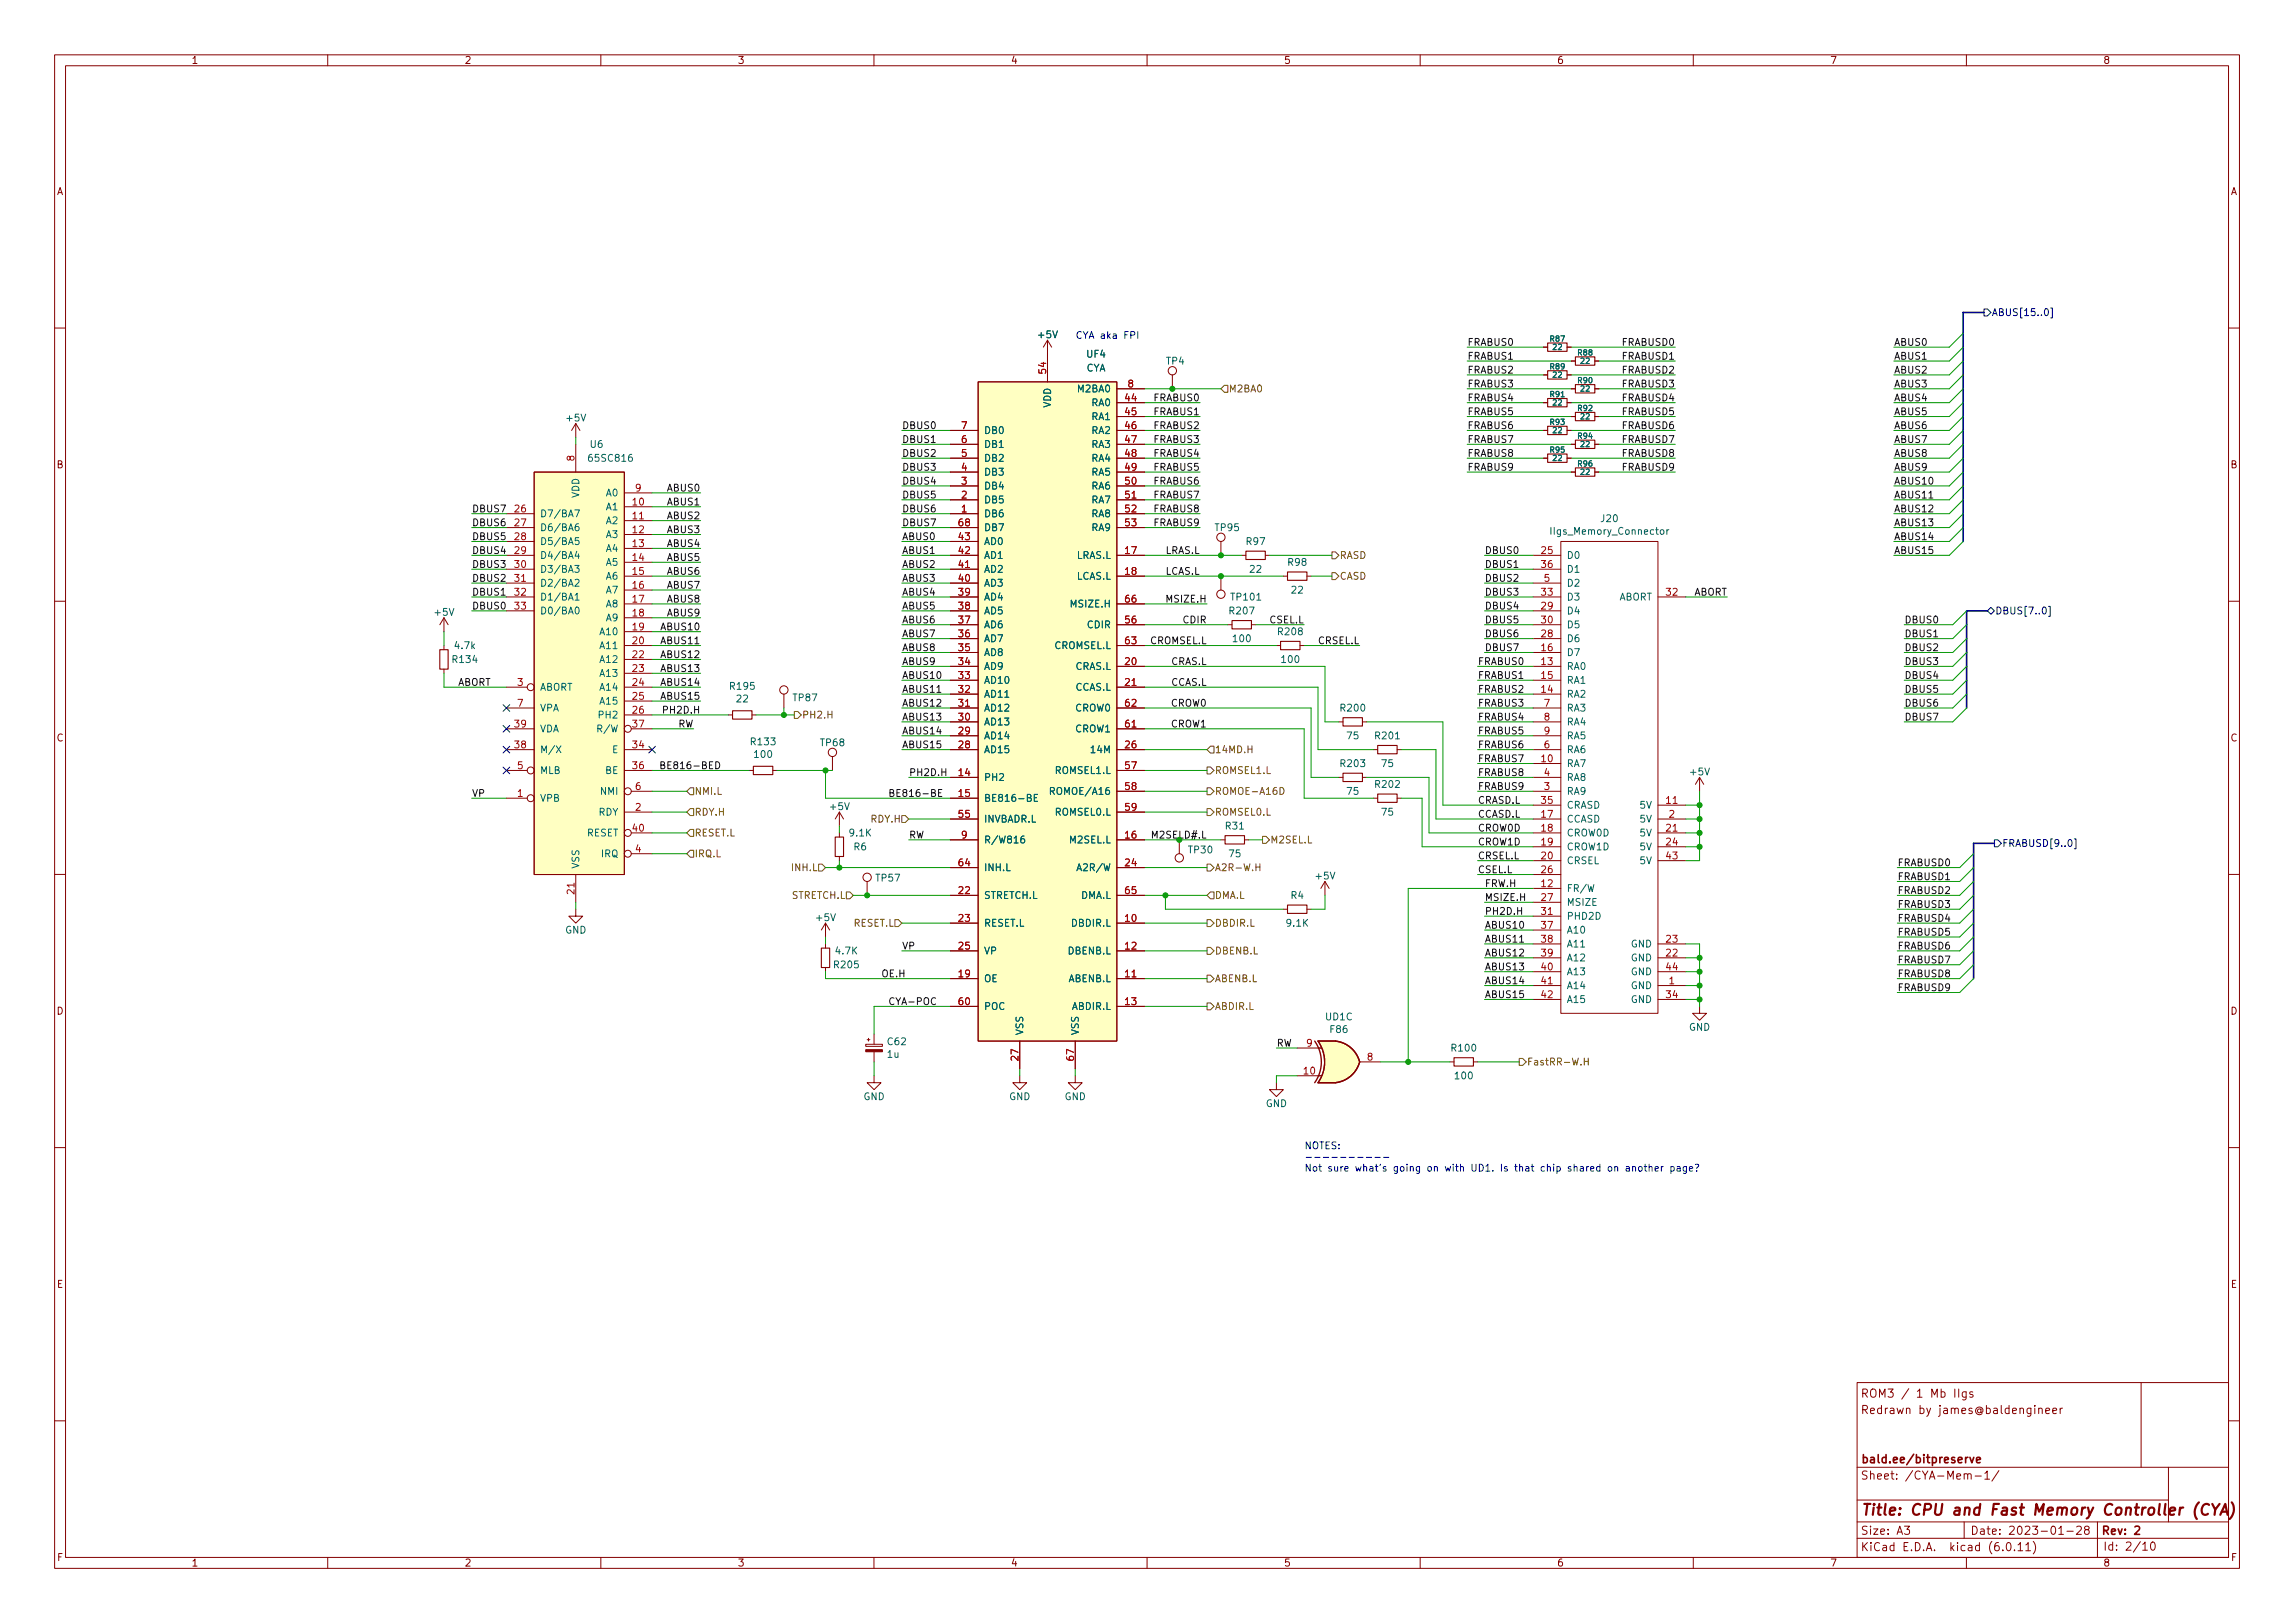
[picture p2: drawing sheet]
<svg xmlns="http://www.w3.org/2000/svg" width="420mm" height="297mm" viewBox="0 0 420 297" stroke-linecap="round" stroke-linejoin="round" font-family="sans-serif">
<defs><g id="words">
<g font-size="2.8" fill="#840000">
<text x="340.6" y="277.9">Title:</text>
<text x="349.8" y="277.9">CPU and</text>
<text x="365.2" y="277.9">Fast</text>
<text x="373.4" y="277.9">Memory</text>
<text x="386.6" y="277.9">Controller</text>
<text x="403.4" y="277.9">(CYA)</text>
</g>
<g font-size="2.1" fill="#840000">
<text x="340.6" y="256.2">ROM3</text>
<text x="351" y="256.2">1</text>
<text x="353.7" y="256.2">Mb</text>
<text x="358.1" y="256.2">IIgs</text>
<text x="340.6" y="259.2">Redrawn</text>
<text x="351.2" y="259.2">by</text>
<text x="355" y="259.2">james@baldengineer</text>
<text x="340.6" y="268.2">bald.ee/bitpreserve</text>
<text x="340.6" y="271.2">Sheet:</text>
<text x="349.1" y="271.2">/CYA-Mem-1/</text>
<text x="340.6" y="281.3">Size:</text>
<text x="347.2" y="281.3">A3</text>
<text x="360.7" y="281.3">Date:</text>
<text x="367.7" y="281.3">2023-01-28</text>
<text x="384.6" y="281.3">Rev:</text>
<text x="390.7" y="281.3">2</text>
<text x="340.6" y="284.3">KiCad</text>
<text x="348.3" y="284.3">E.D.A.</text>
<text x="357.2" y="284.3">kicad</text>
<text x="364.4" y="284.3">(6.0.11)</text>
<text x="385" y="284.2">Id:</text>
<text x="389.1" y="284.2">2/10</text>
</g>
<g font-size="1.8" fill="#840000">
<text x="35" y="12.1">1</text>
<text x="85" y="12.1">2</text>
<text x="135" y="12.1">3</text>
<text x="185" y="12.1">4</text>
<text x="235" y="12.1">5</text>
<text x="285" y="12.1">6</text>
<text x="335" y="12.1">7</text>
<text x="385" y="12.1">8</text>
<text x="10.4" y="36.1">A</text>
<text x="408.4" y="36.1">A</text>
<text x="10.3" y="86.1">B</text>
<text x="408.3" y="86.1">B</text>
<text x="10.3" y="136.1">C</text>
<text x="408.3" y="136.1">C</text>
<text x="10.3" y="186.1">D</text>
<text x="408.3" y="186.1">D</text>
<text x="10.3" y="236.1">E</text>
<text x="408.3" y="236.1">E</text>
<text x="10.4" y="286.1">F</text>
<text x="35" y="287.1">1</text>
<text x="85" y="287.1">2</text>
<text x="135" y="287.1">3</text>
<text x="185" y="287.1">4</text>
<text x="235" y="287.1">5</text>
<text x="285" y="287.1">6</text>
<text x="335" y="287.1">7</text>
<text x="385" y="287.1">8</text>
<text x="408.4" y="286.1">F</text>
</g>
<g font-size="1.8" fill="#000084">
<text x="364.6" y="58.2">ABUS[15..0]</text>
<text x="365.2" y="112.8">DBUS[7..0]</text>
<text x="366.5" y="155.4">FRABUSD[9..0]</text>
</g>
<g font-size="1.8" fill="#006464">
<text x="189.8" y="62.3">+5V</text>
<text x="198.8" y="65.8">UF4</text>
<text x="198.9" y="68.4">CYA</text>
<text x="213.4" y="67.1">TP4</text>
<text x="103.4" y="77.5">+5V</text>
<text x="192.8" y="74.7" transform="rotate(-90 192.8 74.7)">VDD</text>
<text x="197.1" y="72.2">M2BA0</text>
<text x="199.7" y="74.7">RA0</text>
<text x="199.7" y="77.3">RA1</text>
<text x="107.9" y="82.3">U6</text>
<text x="180.1" y="82.3">DB1</text>
<text x="180.1" y="79.8">DB0</text>
<text x="199.7" y="79.8">RA2</text>
<text x="199.7" y="82.3">RA3</text>
<text x="107.4" y="84.9">65SC816</text>
<text x="180.1" y="90">DB4</text>
<text x="180.1" y="87.4">DB3</text>
<text x="180.1" y="84.9">DB2</text>
<text x="199.7" y="84.9">RA4</text>
<text x="199.7" y="87.4">RA5</text>
<text x="199.7" y="90">RA6</text>
<text x="98.8" y="95">D7/BA7</text>
<text x="106.4" y="91.2" transform="rotate(-90 106.4 91.2)">VDD</text>
<text x="110.8" y="93.8">A1</text>
<text x="110.8" y="91.2">A0</text>
<text x="180.1" y="95">DB6</text>
<text x="180.1" y="92.5">DB5</text>
<text x="199.7" y="92.5">RA7</text>
<text x="199.7" y="95">RA8</text>
<text x="292.9" y="95.9">J20</text>
<text x="98.8" y="97.6">D6/BA6</text>
<text x="98.8" y="100.1">D5/BA5</text>
<text x="110.8" y="96.3">A2</text>
<text x="110.8" y="98.8">A3</text>
<text x="110.8" y="101.4">A4</text>
<text x="180.1" y="100.1">AD0</text>
<text x="180.1" y="97.6">DB7</text>
<text x="199.7" y="97.6">RA9</text>
<text x="222.3" y="97.6">TP95</text>
<text x="227.9" y="100.1">R97</text>
<text x="283.6" y="98.2">IIgs_Memory_Connector</text>
<text x="98.8" y="102.7">D4/BA4</text>
<text x="98.8" y="105.2">D3/BA3</text>
<text x="98.8" y="107.7">D2/BA2</text>
<text x="110.8" y="103.9">A5</text>
<text x="110.8" y="106.5">A6</text>
<text x="180.1" y="107.7">AD3</text>
<text x="180.1" y="105.2">AD2</text>
<text x="180.1" y="102.7">AD1</text>
<text x="197.1" y="102.7">LRAS.L</text>
<text x="197.1" y="106.5">LCAS.L</text>
<text x="228.6" y="105.2">22</text>
<text x="235.6" y="103.9">R98</text>
<text x="286.8" y="102.7">D0</text>
<text x="286.8" y="105.2">D1</text>
<text x="286.8" y="107.7">D2</text>
<text x="79.3" y="113.1">+5V</text>
<text x="98.8" y="110.3">D1/BA1</text>
<text x="98.8" y="112.8">D0/BA0</text>
<text x="110.8" y="109">A7</text>
<text x="110.8" y="111.5">A8</text>
<text x="180.1" y="112.8">AD5</text>
<text x="180.1" y="110.3">AD4</text>
<text x="195.7" y="111.5">MSIZE.H</text>
<text x="224.8" y="112.8">R207</text>
<text x="225.1" y="110.3">TP101</text>
<text x="236.2" y="109">22</text>
<text x="286.8" y="112.8">D4</text>
<text x="286.8" y="110.3">D3</text>
<text x="296.4" y="110.3">ABORT</text>
<text x="83" y="119.2">4.7k</text>
<text x="109.6" y="116.6">A10</text>
<text x="109.6" y="119.2">A11</text>
<text x="110.8" y="114.1">A9</text>
<text x="180.1" y="117.9">AD7</text>
<text x="180.1" y="115.4">AD6</text>
<text x="193" y="119.2">CROMSEL.L</text>
<text x="198.9" y="115.4">CDIR</text>
<text x="225.4" y="117.9">100</text>
<text x="233.7" y="116.6">R208</text>
<text x="286.8" y="117.9">D6</text>
<text x="286.8" y="115.4">D5</text>
<text x="82.6" y="121.7">R134</text>
<text x="109.6" y="121.7">A12</text>
<text x="109.6" y="124.2">A13</text>
<text x="180.1" y="125.5">AD10</text>
<text x="180.1" y="123">AD9</text>
<text x="180.1" y="120.4">AD8</text>
<text x="196.8" y="123">CRAS.L</text>
<text x="234.3" y="121.7">100</text>
<text x="286.8" y="123">RA0</text>
<text x="286.8" y="125.5">RA1</text>
<text x="286.8" y="120.4">D7</text>
<text x="98.8" y="126.8">ABORT</text>
<text x="98.8" y="130.6">VPA</text>
<text x="109.3" y="131.9">PH2</text>
<text x="109.6" y="126.8">A14</text>
<text x="109.6" y="129.3">A15</text>
<text x="133.4" y="126.6">R195</text>
<text x="134.6" y="128.9">22</text>
<text x="145" y="128.7">TP87</text>
<text x="180.1" y="130.6">AD12</text>
<text x="180.1" y="128.1">AD11</text>
<text x="196.8" y="130.6">CROW0</text>
<text x="196.8" y="126.8">CCAS.L</text>
<text x="245.1" y="130.6">R200</text>
<text x="286.8" y="128.1">RA2</text>
<text x="286.8" y="130.6">RA3</text>
<text x="98.8" y="134.4">VDA</text>
<text x="109.1" y="134.4">R/W</text>
<text x="137.2" y="136.8">R133</text>
<text x="150" y="136.9">TP68</text>
<text x="180.1" y="135.7">AD14</text>
<text x="180.1" y="133.1">AD13</text>
<text x="196.8" y="134.4">CROW1</text>
<text x="246.4" y="135.7">75</text>
<text x="251.5" y="135.7">R201</text>
<text x="286.8" y="133.1">RA4</text>
<text x="286.8" y="135.7">RA5</text>
<text x="98.8" y="138.2">M/X</text>
<text x="98.8" y="142">MLB</text>
<text x="110.7" y="142">BE</text>
<text x="112" y="138.2">E</text>
<text x="137.8" y="139.1">100</text>
<text x="180.1" y="143.3">PH2</text>
<text x="180.1" y="138.2">AD15</text>
<text x="193" y="142">ROMSEL1.L</text>
<text x="199.4" y="138.2">14M</text>
<text x="245.1" y="140.8">R203</text>
<text x="252.7" y="140.8">75</text>
<text x="286.8" y="140.8">RA7</text>
<text x="286.8" y="143.3">RA8</text>
<text x="286.8" y="138.2">RA6</text>
<text x="309.1" y="142.3">+5V</text>
<text x="98.8" y="147.1">VPB</text>
<text x="109.5" y="149.6">RDY</text>
<text x="109.7" y="145.8">NMI</text>
<text x="151.7" y="148.6">+5V</text>
<text x="180.1" y="147.1">BE816-BE</text>
<text x="191.9" y="145.8">ROMOE/A16</text>
<text x="193" y="149.6">ROMSEL0.L</text>
<text x="246.4" y="145.8">75</text>
<text x="251.5" y="144.6">R202</text>
<text x="252.7" y="149.6">75</text>
<text x="286.8" y="145.8">RA9</text>
<text x="286.8" y="148.4">CRASD</text>
<text x="300.1" y="148.4">5V</text>
<text x="107.4" y="153.5">RESET</text>
<text x="155.3" y="153.5">9.1K</text>
<text x="156.2" y="156">R6</text>
<text x="180.1" y="150.9">INVBADR.L</text>
<text x="180.1" y="154.7">R/W816</text>
<text x="195.6" y="154.7">M2SEL.L</text>
<text x="224.1" y="152.2">R31</text>
<text x="286.8" y="150.9">CCASD</text>
<text x="286.8" y="153.5">CROW0D</text>
<text x="286.8" y="156">CROW1D</text>
<text x="300.1" y="150.9">5V</text>
<text x="300.1" y="153.5">5V</text>
<text x="300.1" y="156">5V</text>
<text x="106.4" y="159" transform="rotate(-90 106.4 159)">VSS</text>
<text x="109.9" y="157.3">IRQ</text>
<text x="160.2" y="161.7">TP57</text>
<text x="180.1" y="159.8">INH.L</text>
<text x="197" y="159.8">A2R/W</text>
<text x="217.4" y="156.6">TP30</text>
<text x="224.8" y="157.3">75</text>
<text x="240.6" y="161.3">+5V</text>
<text x="286.8" y="158.5">CRSEL</text>
<text x="300.1" y="158.5">5V</text>
<text x="180.1" y="164.9">STRETCH.L</text>
<text x="197.9" y="164.9">DMA.L</text>
<text x="236.2" y="164.9">R4</text>
<text x="286.8" y="163.6">FR/W</text>
<text x="286.8" y="166.2">MSIZE</text>
<text x="103.4" y="171.2">GND</text>
<text x="149.1" y="169">+5V</text>
<text x="180.1" y="170">RESET.L</text>
<text x="196" y="170">DBDIR.L</text>
<text x="235.3" y="170">9.1K</text>
<text x="286.8" y="168.7">PHD2D</text>
<text x="286.8" y="171.2">A10</text>
<text x="286.8" y="173.8">A11</text>
<text x="298.5" y="173.8">GND</text>
<text x="152.4" y="177.6">R205</text>
<text x="152.7" y="175">4.7K</text>
<text x="180.1" y="175">VP</text>
<text x="195.4" y="175">DBENB.L</text>
<text x="286.8" y="176.3">A12</text>
<text x="286.8" y="178.9">A13</text>
<text x="298.5" y="176.3">GND</text>
<text x="298.5" y="178.9">GND</text>
<text x="180.1" y="180.1">OE</text>
<text x="180.1" y="185.2">POC</text>
<text x="195.6" y="180.1">ABENB.L</text>
<text x="196.2" y="185.2">ABDIR.L</text>
<text x="286.8" y="181.4">A14</text>
<text x="286.8" y="183.9">A15</text>
<text x="298.5" y="181.4">GND</text>
<text x="298.5" y="183.9">GND</text>
<text x="162.3" y="191.7">C62</text>
<text x="187.7" y="189.5" transform="rotate(-90 187.7 189.5)">VSS</text>
<text x="197.9" y="189.5" transform="rotate(-90 197.9 189.5)">VSS</text>
<text x="242.5" y="187.1">UD1C</text>
<text x="243.3" y="189.4">F86</text>
<text x="309.1" y="189">GND</text>
<text x="162.3" y="194">1u</text>
<text x="265.4" y="192.8">R100</text>
<text x="266.1" y="197.9">100</text>
<text x="158" y="201.7">GND</text>
<text x="184.7" y="201.7">GND</text>
<text x="194.8" y="201.7">GND</text>
<text x="231.7" y="203">GND</text>
</g>
<g font-size="1.8" fill="#0000c2">
<text x="196.8" y="62">CYA aka</text>
<text x="205.9" y="62">FPI</text>
<text x="238.8" y="210.3">NOTES:</text>
<text x="238.8" y="214.4">Not</text>
<text x="243.1" y="214.4">sure</text>
<text x="248.3" y="214.4">what's</text>
<text x="255.4" y="214.4">going</text>
<text x="261.7" y="214.4">on</text>
<text x="265.1" y="214.4">with</text>
<text x="270" y="214.4">UD1.</text>
<text x="278.3" y="214.4">that</text>
<text x="283.2" y="214.4">chip</text>
<text x="288.3" y="214.4">shared</text>
<text x="295.8" y="214.4">on</text>
<text x="299.2" y="214.4">another</text>
<text x="307.5" y="214.4">page?</text>
</g>
<g font-size="1.8" fill="#0f0f0f">
<text x="268.6" y="65.8">FRABUS1</text>
<text x="268.6" y="63.3">FRABUS0</text>
<text x="296.8" y="63.3">FRABUSD0</text>
<text x="296.8" y="65.8">FRABUSD1</text>
<text x="346.7" y="65.8">ABUS1</text>
<text x="346.7" y="63.3">ABUS0</text>
<text x="268.6" y="70.9">FRABUS3</text>
<text x="268.6" y="68.4">FRABUS2</text>
<text x="296.8" y="70.9">FRABUSD3</text>
<text x="296.8" y="68.4">FRABUSD2</text>
<text x="346.7" y="70.9">ABUS3</text>
<text x="346.7" y="68.4">ABUS2</text>
<text x="211.1" y="76">FRABUS1</text>
<text x="211.1" y="73.4">FRABUS0</text>
<text x="268.6" y="73.4">FRABUS4</text>
<text x="268.6" y="76">FRABUS5</text>
<text x="296.8" y="73.4">FRABUSD4</text>
<text x="296.8" y="76">FRABUSD5</text>
<text x="346.7" y="73.4">ABUS4</text>
<text x="346.7" y="76">ABUS5</text>
<text x="165.1" y="83.6">DBUS2</text>
<text x="165.1" y="78.5">DBUS0</text>
<text x="165.1" y="81.1">DBUS1</text>
<text x="211.1" y="78.5">FRABUS2</text>
<text x="211.1" y="81.1">FRABUS3</text>
<text x="211.1" y="83.6">FRABUS4</text>
<text x="268.6" y="78.5">FRABUS6</text>
<text x="268.6" y="81.1">FRABUS7</text>
<text x="268.6" y="83.6">FRABUS8</text>
<text x="296.8" y="81.1">FRABUSD7</text>
<text x="296.8" y="78.5">FRABUSD6</text>
<text x="296.8" y="83.6">FRABUSD8</text>
<text x="346.7" y="78.5">ABUS6</text>
<text x="346.7" y="81.1">ABUS7</text>
<text x="346.7" y="83.6">ABUS8</text>
<text x="122" y="89.9">ABUS0</text>
<text x="165.1" y="86.1">DBUS3</text>
<text x="165.1" y="88.7">DBUS4</text>
<text x="211.1" y="86.1">FRABUS5</text>
<text x="211.1" y="88.7">FRABUS6</text>
<text x="268.6" y="86.1">FRABUS9</text>
<text x="296.8" y="86.1">FRABUSD9</text>
<text x="346.7" y="88.7">ABUS10</text>
<text x="346.7" y="86.1">ABUS9</text>
<text x="86.4" y="93.8">DBUS7</text>
<text x="122" y="92.5">ABUS1</text>
<text x="122" y="95">ABUS2</text>
<text x="165.1" y="93.8">DBUS6</text>
<text x="165.1" y="91.2">DBUS5</text>
<text x="211.1" y="91.2">FRABUS7</text>
<text x="211.1" y="93.8">FRABUS8</text>
<text x="346.7" y="93.8">ABUS12</text>
<text x="346.7" y="91.2">ABUS11</text>
<text x="86.4" y="98.8">DBUS5</text>
<text x="86.4" y="96.3">DBUS6</text>
<text x="86.4" y="101.4">DBUS4</text>
<text x="122" y="100.1">ABUS4</text>
<text x="122" y="97.6">ABUS3</text>
<text x="165.1" y="101.4">ABUS1</text>
<text x="165.1" y="98.8">ABUS0</text>
<text x="165.1" y="96.3">DBUS7</text>
<text x="211.1" y="96.3">FRABUS9</text>
<text x="213.3" y="101.4">LRAS.L</text>
<text x="271.8" y="101.4">DBUS0</text>
<text x="346.7" y="101.4">ABUS15</text>
<text x="346.7" y="98.8">ABUS14</text>
<text x="346.7" y="96.3">ABUS13</text>
<text x="86.4" y="106.5">DBUS2</text>
<text x="86.4" y="103.9">DBUS3</text>
<text x="122" y="102.6">ABUS5</text>
<text x="122" y="105.2">ABUS6</text>
<text x="122" y="107.7">ABUS7</text>
<text x="165.1" y="106.5">ABUS3</text>
<text x="165.1" y="103.9">ABUS2</text>
<text x="213.3" y="105.2">LCAS.L</text>
<text x="271.8" y="103.9">DBUS1</text>
<text x="271.8" y="106.5">DBUS2</text>
<text x="86.4" y="109">DBUS1</text>
<text x="86.4" y="111.5">DBUS0</text>
<text x="122" y="112.8">ABUS9</text>
<text x="122" y="110.3">ABUS8</text>
<text x="165.1" y="111.5">ABUS5</text>
<text x="165.1" y="109">ABUS4</text>
<text x="213.3" y="110.3">MSIZE.H</text>
<text x="271.8" y="111.5">DBUS4</text>
<text x="271.8" y="109">DBUS3</text>
<text x="310.2" y="109">ABORT</text>
<text x="120.8" y="117.9">ABUS11</text>
<text x="120.8" y="115.3">ABUS10</text>
<text x="165.1" y="119.2">ABUS8</text>
<text x="165.1" y="116.6">ABUS7</text>
<text x="165.1" y="114.1">ABUS6</text>
<text x="210.5" y="117.9">CROMSEL.L</text>
<text x="216.4" y="114.1">CDIR</text>
<text x="232.3" y="114.1">CSEL.L</text>
<text x="241.2" y="117.9">CRSEL.L</text>
<text x="271.8" y="114.1">DBUS5</text>
<text x="271.8" y="116.6">DBUS6</text>
<text x="271.8" y="119.2">DBUS7</text>
<text x="348.6" y="114.1">DBUS0</text>
<text x="348.6" y="116.6">DBUS1</text>
<text x="348.6" y="119.2">DBUS2</text>
<text x="83.8" y="125.5">ABORT</text>
<text x="120.8" y="120.4">ABUS12</text>
<text x="120.8" y="123">ABUS13</text>
<text x="120.8" y="125.5">ABUS14</text>
<text x="165.1" y="121.7">ABUS9</text>
<text x="165.1" y="124.2">ABUS10</text>
<text x="214.4" y="121.7">CRAS.L</text>
<text x="214.4" y="125.5">CCAS.L</text>
<text x="270.5" y="121.7">FRABUS0</text>
<text x="270.5" y="124.2">FRABUS1</text>
<text x="348.6" y="121.7">DBUS3</text>
<text x="348.6" y="124.2">DBUS4</text>
<text x="120.8" y="128">ABUS15</text>
<text x="121.1" y="130.6">PH2D.H</text>
<text x="165.1" y="131.9">ABUS13</text>
<text x="165.1" y="129.3">ABUS12</text>
<text x="165.1" y="126.8">ABUS11</text>
<text x="214.3" y="129.3">CROW0</text>
<text x="270.5" y="129.3">FRABUS3</text>
<text x="270.5" y="131.9">FRABUS4</text>
<text x="270.5" y="126.8">FRABUS2</text>
<text x="348.6" y="131.9">DBUS7</text>
<text x="348.6" y="129.3">DBUS6</text>
<text x="348.6" y="126.8">DBUS5</text>
<text x="124.1" y="133.1">RW</text>
<text x="165.1" y="134.4">ABUS14</text>
<text x="165.1" y="136.9">ABUS15</text>
<text x="214.3" y="133.1">CROW1</text>
<text x="270.5" y="136.9">FRABUS6</text>
<text x="270.5" y="134.4">FRABUS5</text>
<text x="120.6" y="140.7">BE816-BED</text>
<text x="166.4" y="142">PH2D.H</text>
<text x="270.5" y="139.5">FRABUS7</text>
<text x="270.5" y="142">FRABUS8</text>
<text x="86.4" y="145.8">VP</text>
<text x="162.6" y="145.8">BE816-BE</text>
<text x="270.5" y="147.1">CRASD.L</text>
<text x="270.5" y="149.6">CCASD.L</text>
<text x="270.5" y="144.6">FRABUS9</text>
<text x="166.4" y="153.4">RW</text>
<text x="210.6" y="153.4">M2SELD#.L</text>
<text x="270.5" y="152.2">CROW0D</text>
<text x="270.5" y="154.7">CROW1D</text>
<text x="270.5" y="159.8">CSEL.L</text>
<text x="270.5" y="157.3">CRSEL.L</text>
<text x="347.3" y="158.5">FRABUSD0</text>
<text x="347.3" y="161.1">FRABUSD1</text>
<text x="271.8" y="164.9">MSIZE.H</text>
<text x="271.8" y="167.4">PH2D.H</text>
<text x="271.8" y="162.3">FRW.H</text>
<text x="347.3" y="166.1">FRABUSD3</text>
<text x="347.3" y="163.6">FRABUSD2</text>
<text x="165.1" y="173.8">VP</text>
<text x="271.8" y="170">ABUS10</text>
<text x="271.8" y="172.5">ABUS11</text>
<text x="347.3" y="171.2">FRABUSD5</text>
<text x="347.3" y="173.8">FRABUSD6</text>
<text x="347.3" y="168.7">FRABUSD4</text>
<text x="161.3" y="178.8">OE.H</text>
<text x="271.8" y="175">ABUS12</text>
<text x="271.8" y="177.6">ABUS13</text>
<text x="347.3" y="178.8">FRABUSD8</text>
<text x="347.3" y="176.3">FRABUSD7</text>
<text x="162.6" y="183.9">CYA-POC</text>
<text x="271.8" y="182.7">ABUS15</text>
<text x="271.8" y="180.1">ABUS14</text>
<text x="347.3" y="181.4">FRABUSD9</text>
<text x="233.7" y="191.5">RW</text>
</g>
<g font-size="1.8" fill="#a90000">
<text x="191.5" y="68.6" transform="rotate(-90 191.5 68.6)">54</text>
<text x="206.3" y="70.9">8</text>
<text x="205.7" y="73.4">44</text>
<text x="205.7" y="76">45</text>
<text x="175.8" y="83.6">5</text>
<text x="175.8" y="81.1">6</text>
<text x="175.8" y="78.5">7</text>
<text x="205.7" y="78.5">46</text>
<text x="205.7" y="81.1">47</text>
<text x="205.7" y="83.6">48</text>
<text x="105.2" y="84.5" transform="rotate(-90 105.2 84.5)">8</text>
<text x="116.2" y="90">9</text>
<text x="175.8" y="88.7">3</text>
<text x="175.8" y="86.1">4</text>
<text x="205.7" y="86.1">49</text>
<text x="205.7" y="88.7">50</text>
<text x="94" y="93.8">26</text>
<text x="115.6" y="92.5">10</text>
<text x="115.6" y="95">11</text>
<text x="175.8" y="93.8">1</text>
<text x="175.8" y="91.2">2</text>
<text x="205.7" y="91.2">51</text>
<text x="205.7" y="93.8">52</text>
<text x="94" y="96.3">27</text>
<text x="94" y="98.8">28</text>
<text x="94" y="101.4">29</text>
<text x="115.6" y="97.6">12</text>
<text x="115.6" y="100.1">13</text>
<text x="175.2" y="101.4">42</text>
<text x="175.2" y="98.8">43</text>
<text x="175.2" y="96.3">68</text>
<text x="205.7" y="101.4">17</text>
<text x="205.7" y="96.3">53</text>
<text x="281.9" y="101.4">25</text>
<text x="94" y="103.9">30</text>
<text x="94" y="106.5">31</text>
<text x="115.6" y="102.7">14</text>
<text x="115.6" y="105.2">15</text>
<text x="115.6" y="107.7">16</text>
<text x="175.2" y="106.5">40</text>
<text x="175.2" y="103.9">41</text>
<text x="205.7" y="105.2">18</text>
<text x="281.9" y="103.9">36</text>
<text x="282.5" y="106.5">5</text>
<text x="94" y="109">32</text>
<text x="94" y="111.5">33</text>
<text x="115.6" y="110.3">17</text>
<text x="115.6" y="112.8">18</text>
<text x="175.2" y="111.5">38</text>
<text x="175.2" y="109">39</text>
<text x="205.7" y="110.3">66</text>
<text x="281.9" y="111.5">29</text>
<text x="281.9" y="109">33</text>
<text x="304.8" y="109">32</text>
<text x="115.6" y="115.4">19</text>
<text x="115.6" y="117.9">20</text>
<text x="175.2" y="119.2">35</text>
<text x="175.2" y="116.6">36</text>
<text x="175.2" y="114.1">37</text>
<text x="205.7" y="114.1">56</text>
<text x="205.7" y="117.9">63</text>
<text x="281.9" y="119.2">16</text>
<text x="281.9" y="116.6">28</text>
<text x="281.9" y="114.1">30</text>
<text x="94.6" y="125.5">3</text>
<text x="115.6" y="120.4">22</text>
<text x="115.6" y="123">23</text>
<text x="115.6" y="125.5">24</text>
<text x="175.2" y="124.2">33</text>
<text x="175.2" y="121.7">34</text>
<text x="205.7" y="121.7">20</text>
<text x="205.7" y="125.5">21</text>
<text x="281.9" y="121.7">13</text>
<text x="281.9" y="124.2">15</text>
<text x="94.6" y="129.3">7</text>
<text x="115.6" y="128.1">25</text>
<text x="115.6" y="130.6">26</text>
<text x="175.2" y="131.9">30</text>
<text x="175.2" y="129.3">31</text>
<text x="175.2" y="126.8">32</text>
<text x="205.7" y="129.3">62</text>
<text x="281.9" y="126.8">14</text>
<text x="282.5" y="129.3">7</text>
<text x="282.5" y="131.9">8</text>
<text x="94" y="136.9">38</text>
<text x="94" y="133.1">39</text>
<text x="115.6" y="136.9">34</text>
<text x="115.6" y="133.1">37</text>
<text x="175.2" y="136.9">28</text>
<text x="175.2" y="134.4">29</text>
<text x="205.7" y="136.9">26</text>
<text x="205.7" y="133.1">61</text>
<text x="282.5" y="136.9">6</text>
<text x="282.5" y="134.4">9</text>
<text x="94.6" y="140.8">5</text>
<text x="115.6" y="140.8">36</text>
<text x="175.2" y="142">14</text>
<text x="205.7" y="140.8">57</text>
<text x="281.9" y="139.5">10</text>
<text x="282.5" y="142">4</text>
<text x="94.6" y="145.8">1</text>
<text x="116.2" y="148.4">2</text>
<text x="116.2" y="144.6">6</text>
<text x="175.2" y="145.8">15</text>
<text x="175.2" y="149.6">55</text>
<text x="205.7" y="144.6">58</text>
<text x="205.7" y="148.4">59</text>
<text x="281.9" y="149.6">17</text>
<text x="281.9" y="147.1">35</text>
<text x="282.5" y="144.6">3</text>
<text x="304.8" y="147.1">11</text>
<text x="305.4" y="149.6">2</text>
<text x="115.6" y="152.2">40</text>
<text x="116.2" y="156">4</text>
<text x="175.8" y="153.5">9</text>
<text x="205.7" y="153.5">16</text>
<text x="281.9" y="152.2">18</text>
<text x="281.9" y="154.7">19</text>
<text x="304.8" y="152.2">21</text>
<text x="304.8" y="154.7">24</text>
<text x="175.2" y="158.5">64</text>
<text x="205.7" y="158.5">24</text>
<text x="281.9" y="157.3">20</text>
<text x="281.9" y="159.8">26</text>
<text x="304.8" y="157.3">43</text>
<text x="105.2" y="163.9" transform="rotate(-90 105.2 163.9)">21</text>
<text x="175.2" y="163.6">22</text>
<text x="205.7" y="163.6">65</text>
<text x="281.9" y="162.3">12</text>
<text x="281.9" y="164.9">27</text>
<text x="281.9" y="167.4">31</text>
<text x="175.2" y="168.7">23</text>
<text x="175.2" y="173.8">25</text>
<text x="205.7" y="168.7">10</text>
<text x="205.7" y="173.8">12</text>
<text x="281.9" y="170">37</text>
<text x="281.9" y="172.5">38</text>
<text x="304.8" y="172.5">23</text>
<text x="175.2" y="178.9">19</text>
<text x="205.7" y="178.9">11</text>
<text x="281.9" y="175">39</text>
<text x="281.9" y="177.6">40</text>
<text x="304.8" y="175">22</text>
<text x="304.8" y="177.6">44</text>
<text x="175.2" y="183.9">60</text>
<text x="205.7" y="183.9">13</text>
<text x="281.9" y="180.1">41</text>
<text x="281.9" y="182.7">42</text>
<text x="304.8" y="182.7">34</text>
<text x="305.4" y="180.1">1</text>
<text x="239" y="191.6">9</text>
<text x="186.4" y="194.4" transform="rotate(-90 186.4 194.4)">27</text>
<text x="196.6" y="194.4" transform="rotate(-90 196.6 194.4)">67</text>
<text x="238.4" y="196.6">10</text>
<text x="250.1" y="194.1">8</text>
</g>
<g font-size="1.8" fill="#725600">
<text x="224.9" y="72.2">M2BA0</text>
<text x="245.2" y="102.7">RASD</text>
<text x="245.2" y="106.5">CASD</text>
<text x="146.8" y="131.9">PH2.H</text>
<text x="222.4" y="142">ROMSEL1.L</text>
<text x="222.4" y="138.2">14MD.H</text>
<text x="127.1" y="145.8">NMI.L</text>
<text x="127.1" y="149.6">RDY.H</text>
<text x="222.4" y="149.6">ROMSEL0.L</text>
<text x="222.4" y="145.8">ROMOE-A16D</text>
<text x="127.1" y="153.5">RESET.L</text>
<text x="159.3" y="150.9">RDY.H</text>
<text x="232.5" y="154.7">M2SEL.L</text>
<text x="127.1" y="157.3">IRQ.L</text>
<text x="144.7" y="159.8">INH.L</text>
<text x="222.4" y="159.8">A2R-W.H</text>
<text x="144.9" y="164.9">STRETCH.L</text>
<text x="222.4" y="164.9">DMA.L</text>
<text x="156.2" y="170">RESET.L</text>
<text x="222.4" y="170">DBDIR.L</text>
<text x="222.4" y="175">DBENB.L</text>
<text x="222.4" y="180.1">ABENB.L</text>
<text x="222.4" y="185.2">ABDIR.L</text>
<text x="279.5" y="195.4">FastRR-W.H</text>
</g>
<g font-size="1.4" fill="#006464">
<text x="283.6" y="62.8">R87</text>
<text x="284.1" y="64.3">22</text>
<text x="288.7" y="65.4">R88</text>
<text x="283.6" y="67.9">R89</text>
<text x="284.1" y="69.4">22</text>
<text x="288.7" y="70.4">R90</text>
<text x="289.2" y="66.9">22</text>
<text x="289.2" y="72">22</text>
<text x="283.6" y="73">R91</text>
<text x="284.1" y="74.5">22</text>
<text x="288.7" y="75.5">R92</text>
<text x="289.2" y="77">22</text>
<text x="283.6" y="83.1">R95</text>
<text x="283.6" y="78.1">R93</text>
<text x="284.1" y="79.6">22</text>
<text x="288.7" y="80.6">R94</text>
<text x="289.2" y="82.1">22</text>
<text x="284.1" y="84.7">22</text>
<text x="288.7" y="85.7">R96</text>
<text x="289.2" y="87.2">22</text>
</g>
</g></defs>
<g fill="none" stroke="#840000" stroke-width=".18">
<path d="M10 10h400v277h-400zM12 12h396v273h-396zM60 10v2M110 10v2M160 10v2M210 10v2M260 10v2M310 10v2M360 10v2M10 60h2M105.4 77.5l-.8 1.3M105.4 77.5v2.5"/>
<path d="M105.4 77.5l.8 1.3M174 78.8h5.1M179.1 69.9h25.4v120.6h-25.4zM191.8 62.3v7.6M191.8 62.3l-.8 1.2M191.8 62.3l.7 1.2M204.5 73.7h5M204.5 76.2h5M204.5 78.8h5M204.5 71.2h5M214.6 68.6v2.6M282.6 73.7h.7"/>
<path d="M282.6 78.8h.7M282.6 68.6h.7M282.6 63.5h.7M286.9 73.7h.8M286.9 78.8h.8M286.9 68.6h.8M286.9 63.5h.8M287.7 76.2h.7M287.7 71.2h.7M287.7 66.1h.7M292 76.2h.7M292 71.2h.7"/>
<path d="M292 66.1h.7M408 60h2M92.7 94h5.1M92.7 99.1h5.1M92.7 96.6h5.1M97.8 86.4h16.5v73.7h-16.5zM105.4 81.3v5.1M114.3 92.7h5.1M114.3 95.3h5.1M114.3 97.8h5.1M114.3 90.2h5.1M174 81.3h5.1"/>
<path d="M174 94h5.1M174 91.5h5.1M174 88.9h5.1M174 86.4h5.1M174 99.1h5.1M174 83.9h5.1M174 96.6h5.1M204.5 81.3h5M204.5 94h5M204.5 91.5h5M204.5 88.9h5M204.5 86.4h5"/>
<path d="M204.5 83.9h5M204.5 96.6h5M223.5 99.1v2.5M282.6 83.9h.7M285.7 99.1h17.8v86.4h-17.8zM286.9 83.9h.8M287.7 81.3h.7M287.7 86.4h.7M292 81.3h.7M292 86.4h.7M10 110h2M81.3 113.1v2.5"/>
<path d="M81.3 118.1v.8M81.3 113.1l-.8 1.2M81.3 113.1l.7 1.2M92.7 101.6h5.1M92.7 111.8h5.1M92.7 109.3h5.1M92.7 106.7h5.1M92.7 104.2h5.1M114.3 105.4h5.1M114.3 118.1h5.1M114.3 110.5h5.1M114.3 100.4h5.1"/>
<path d="M114.3 102.9h5.1M114.3 108h5.1M114.3 113.1h5.1M114.3 115.6h5.1M174 101.6h5.1M174 119.4h5.1M174 116.9h5.1M174 114.3h5.1M174 111.8h5.1M174 109.3h5.1M174 106.7h5.1M174 104.2h5.1"/>
<path d="M204.5 101.6h5M204.5 105.4h5M204.5 114.3h5M204.5 118.1h5M204.5 110.5h5M223.5 105.4v2.6M224.8 114.3h.8M227.3 101.6h.8M229.1 114.3h.8M231.6 101.6h.8M233.7 118.1h.7M234.9 105.4h.8"/>
<path d="M238 118.1h.8M239.3 105.4h.7M280.7 101.6h5M280.7 119.4h5M280.7 116.9h5M280.7 114.3h5M280.7 111.8h5M280.7 109.3h5M280.7 106.7h5M280.7 104.2h5M303.5 109.3h5.1M408 110h2"/>
<path d="M81.3 122.5v.7M92.7 137.2h5.1M92.7 125.8h3.8M92.7 129.6h5.1M92.7 133.4h5.1M114.3 137.2h5.1M114.3 125.8h5.1M114.3 130.8h5.1M114.3 120.7h5.1M114.3 123.2h5.1M114.3 128.3h5.1M115.6 133.4h3.8"/>
<path d="M133.3 130.8h.8M137.7 130.8h.7M143.5 127v2.6M152.4 138.5v2.5M174 137.2h5.1M174 122h5.1M174 134.7h5.1M174 132.1h5.1M174 129.6h5.1M174 127h5.1M174 124.5h5.1M204.5 137.2h5"/>
<path d="M204.5 122h5M204.5 125.8h5M204.5 129.6h5M204.5 133.4h5M245.1 132.1h.8M249.4 132.1h.8M251.5 137.2h.7M255.8 137.2h.7M280.7 137.2h5M280.7 122h5M280.7 134.7h5M280.7 132.1h5"/>
<path d="M280.7 129.6h5M280.7 127h5M280.7 124.5h5M280.7 139.7h5M92.7 146.1h3.8M92.7 141h3.8M114.3 141h5.1M114.3 148.6h5.1M115.6 144.8h3.8M115.6 156.2h3.8M115.6 152.4h3.8M137.2 141h.7"/>
<path d="M141.5 141h.7M153.7 148.6v2.6M153.7 152.4v.8M153.7 156.8v.7M153.7 148.6l-.8 1.3M153.7 148.6l.7 1.3M174 146.1h5.1M174 142.3h5.1M174 153.7h5.1M174 158.8h5.1M174 149.9h5.1M204.5 153.7h5"/>
<path d="M204.5 158.8h5M204.5 141h5M204.5 144.8h5M204.5 148.6h5M215.9 153.7v2.5M223.5 153.7h.8M227.8 153.7h.8M245.1 142.3h.8M249.4 142.3h.8M251.5 146.1h.7M255.8 146.1h.7M280.7 142.3h5"/>
<path d="M280.7 149.9h5M280.7 144.8h5M280.7 152.4h5M280.7 147.4h5M280.7 155h5M280.7 157.5h5M303.5 149.9h5.1M303.5 152.4h5.1M303.5 147.4h5.1M303.5 155h5.1M303.5 157.5h5.1M311.1 142.3l-.7 1.2"/>
<path d="M311.1 142.3v2.5M311.1 142.3l.8 1.2M10 160h2M105.4 166.4v1.3h1.3l-1.3 1.2-1.3-1.2h1.3M105.4 160.1v5M151.1 168.9l-.7 1.3M151.1 168.9v2.6M151.1 172.8v.7M151.1 177.1v.7M151.1 168.9l.8 1.3M158.7 161.3v2.6M174 168.9h5.1"/>
<path d="M174 179.1h5.1M174 174h5.1M174 163.9h5.1M204.5 168.9h5M204.5 179.1h5M204.5 174h5M204.5 163.9h5M234.9 166.4h.8M239.3 166.4h.7M242.6 161.3l-.8 1.3M242.6 161.3v2.6M242.6 161.3l.7 1.3"/>
<path d="M280.7 160.1h5M280.7 162.6h5M280.7 175.3h5M280.7 172.8h5M280.7 165.1h5M280.7 167.7h5M280.7 170.2h5M280.7 177.8h5M303.5 175.3h5.1M303.5 172.8h5.1M303.5 177.8h5.1M408 160h2"/>
<path d="M158.5 191.1h3v.4h-3zM158.7 190.3h.6M159 190v.5M160 196.9v1.3h1.3l-1.3 1.2-1.3-1.2h1.3M160 189.3v1.8M160 192.5v1.8M174 184.2h5.1M186.7 196.9v1.3h1.3l-1.3 1.2-1.3-1.2h1.3M186.7 190.5v5.1M196.8 196.9v1.3h1.3l-1.3 1.2-1.2-1.2h1.2M196.8 190.5v5.1M204.5 184.2h5"/>
<path d="M233.7 198.2v1.2h1.2l-1.2 1.3-1.3-1.3h1.3M237.5 196.9h4.4M237.5 191.8h4.4M244.5 190.5h-3.2a6.6 6.6 0 0 1 0 7.7h3.2M248.9 194.3h3.8M265.4 194.3h.8M269.7 194.3h.8M280.7 180.4h5M280.7 182.9h5M303.5 180.4h5.1M303.5 182.9h5.1M311.1 184.2v1.3h1.3l-1.3 1.2-1.2-1.2h1.2"/>
<path d="M10 210h2M408 210h2M340 253h68v32h-68zM349 257.9l.2-.2 .4 .1 .1 .9M349.5 254.1l-1.3 2M375.8 258.2l.7-.1v-.3l-.5-.1-.2 .2 .1 .7h.6M377.2 257.7v1M377.6 257.7l-.3 .1-.1 .2M392 253v15.5M10 260h2M340 278.5h68M340 274.5h57"/>
<path d="M340 268.5h68M347.2 270.6v.1M347.2 269.8v.1M359.6 278.5v3M361.6 270.1h1.1M363.4 269.6l.4-.4v1.5M363.4 270.7h.8M366 269.1l-1.3 2M380.2 279.5l.6-.2 .2 .2 .1 .2-1 1.1h1M381.9 280l-.3-.3 .1-.2 .2-.2 .4 .1 .2 .2-.1 .2-.6 .2-.2 .2 .1 .5 .2 .1h.3l.3-.3-.1-.4-.2-.1M384 278.5v6.5M397 268.5v10"/>
<path d="M408 260h2M60 285v2M110 285v2M160 285v2M210 285v2M260 285v2M310 285v2M340 281.5h68M360 285v2M372.2 282.1a1.72 1.72 0 0 1 0 2.3M378.4 280.2h1.1M393.9 282.3l.2-.1a.8 .8 0 0 1 .5 .8 .8 .8 0 0 1-.5 .7 1 1 0 0 1-.2-1.4z"/>
<circle cx="214.6" cy="67.9" r=".76"/>
<circle cx="223.5" cy="98.3" r=".76"/>
<circle cx="223.5" cy="108.7" r=".76"/>
<circle cx="97.2" cy="125.8" r=".63"/>
<circle cx="114.9" cy="133.4" r=".63"/>
<circle cx="143.5" cy="126.3" r=".76"/>
<circle cx="152.4" cy="137.7" r=".76"/>
<circle cx="97.2" cy="146.1" r=".63"/>
<circle cx="97.2" cy="141" r=".63"/>
<circle cx="114.9" cy="152.4" r=".63"/>
<circle cx="114.9" cy="144.8" r=".63"/>
<circle cx="114.9" cy="156.2" r=".63"/>
<circle cx="215.9" cy="157" r=".76"/>
<circle cx="158.7" cy="160.6" r=".76"/>
</g>
<path d="M372.6 277.2l.2-2 .5 1.5 .9-1.5-.3 2M386.7 275.4a.88 .88 0 0 0-1 0 .88 .88 0 0 0-.4 1 .69 .69 0 0 0 .4 .8 .69 .69 0 0 0 .8-.1M402.6 275a2.35 2.35 0 0 0-.4 3" fill="none" stroke="#840000" stroke-width=".4"/>
<path d="M360.6 266.7l.4 1 .4-1M361.9 267.2l.7-.1-.1-.3-.4-.1-.2 .2v.7h.6" fill="none" stroke="#840000" stroke-width=".3"/>
<g fill="none" stroke="#006464" stroke-width=".18">
<path d="M106.4 75.8l.4 1.3 .4-1.3M192.7 60.6l.5 1.2 .4-1.2M285.8 72.6h.6M105.2 93.3h.9l-.6 1.3M105.9 95.9h-.4a.86 .86 0 0 0 0 1.2l.5-.1v-.4l-.2-.3h-.3l-.2 .3M106 98.4h-.6l-.1 .6 .2-.1h.4l.1 .2v.5l-.2 .1-.5-.1M115.7 83.2h-.4a.86 .86 0 0 0 0 1.2l.4-.1 .1-.4-.3-.3-.3 .1-.1 .2M303.1 96.9h.5M303.3 96.5v1.1l.3 .2M304 97.1l.2-.2 .4 .2v.4l-.1 .2-.3 .1-.2-.1zM305.2 96.9v.9M305.5 96.9l-.3 .3"/>
<path d="M82.2 111.4l.5 1.2 .4-1.2M86.9 119.9l-.3 .9h.8M105.2 103.5h.8l-.4 .5 .4 .1v.5l-.2 .2-.6-.2M105.3 106.1l.5-.1 .2 .4-.8 .9h.8M105.3 108.9l.4-.3v1.2M105.3 109.8h.7M105.4 111.2l.2-.1a.68 .68 0 0 1 .4 .6 .68 .68 0 0 1-.4 .7l-.3-.5zM105.6 100.9l-.3 .9h.8M105.9 101.4v.8M228.8 111.1h.8l-.5 1.3M230.1 109.8h.7M101.8 136.5l.9 1.3"/>
<path d="M102.7 136.5l-.9 1.3M255.5 135.2h.7M154.6 146.9l.5 1.3 .4-1.3M187.5 153l-.4 .1a.85 .85 0 0 0 0 1.2l.4-.1 .1-.5-.2-.2h-.3l-.2 .2M189.4 146h.4M190 145.4h-.6v1.3h.6M202.1 158.1l.3 1.3 .3-.9 .2 .9 .3-1.3M203 144.1l-.3 .1a.85 .85 0 0 0 0 1.2l.4-.1v-.5l-.2-.2h-.2l-.3 .2M226.9 151.7h.8M243.5 159.6l.5 1.3 .4-1.3M312.1 140.6l.4 1.2 .5-1.2M152.1 167.2l.4 1.3 .4-1.3"/>
</g>
<g fill="none" stroke="#840000" stroke-width=".2">
<path d="M283.3 67.9h3.6v1.5h-3.6zM283.3 72.9h3.6v1.6h-3.6zM283.3 78h3.6v1.5h-3.6zM283.3 62.8h3.6v1.5h-3.6zM288.4 65.3h3.6v1.5h-3.6zM288.4 70.4h3.6v1.5h-3.6zM288.4 75.5h3.6v1.5h-3.6zM283.3 83.1h3.6v1.5h-3.6zM288.4 80.6h3.6v1.5h-3.6zM288.4 85.6h3.6v1.6h-3.6zM80.5 118.9h1.5v3.6h-1.5zM225.6 113.6h3.5v1.5h-3.5z"/>
<path d="M228.1 100.9h3.5v1.5h-3.5zM234.4 117.4h3.6v1.5h-3.6zM235.7 104.7h3.6v1.5h-3.6zM134.1 130.1h3.6v1.5h-3.6zM245.9 131.4h3.5v1.5h-3.5zM252.2 136.4h3.6v1.6h-3.6zM137.9 140.2h3.6v1.6h-3.6zM152.9 153.2h1.5v3.6h-1.5zM224.3 152.9h3.5v1.6h-3.5zM245.9 141.5h3.5v1.5h-3.5zM252.2 145.3h3.6v1.5h-3.6zM150.4 173.5h1.5v3.6h-1.5z"/>
<path d="M235.7 165.6h3.6v1.6h-3.6zM266.2 193.6h3.5v1.5h-3.5z"/>
</g>
<g fill="#ffffc2" stroke="#ffffc2" stroke-width=".18">
<path d="M179.1 69.9h25.4v120.6h-25.4z"/>
<path d="M97.8 86.4h16.5v73.7h-16.5z"/>
<path d="M243.9 193l5 1.3a5.2 5.2 0 0 1-4.4 3.9z"/>
<path d="M241.3 198.2h3.2z"/>
<path d="M241.3 190.5h3.2z"/>
<path d="M241.3 190.5h3.2v7.7h-3.2a6.7 6.7 0 0 0 0-7.7z"/>
<path d="M244.5 190.5a5.1 5.1 0 0 1 4.4 3.8l-5 1.3z"/>
</g>
<g fill="none" stroke="#a90000" stroke-width=".18">
<path d="M117.1 95h.7M207.3 91.2h.7M95.5 106.4h.7M176.8 103.9h.7M176.8 129.3h.7M207.3 125.5h.7M207.3 133.1h.7M306.3 147h.7M306.3 152.1h.7M105.1 161.6v.8M207.3 178.8h.7M283.5 167.4h.7"/>
<path d="M283.5 180.1h.7"/>
</g>
<path d="M240.7 190.5a6.6 6.6 0 0 1 0 7.7M241.3 198.2a6.6 6.6 0 0 0 0-7.7h3.2a5.1 5.1 0 0 1 4.4 3.8 5.2 5.2 0 0 1-4.4 3.9h-3.2" fill="none" stroke="#840000" stroke-width=".25"/>
<path d="M158.5 192.1h3v.4h-3z" fill="#840000" stroke="#840000" stroke-width=".18"/>
<g fill="none" stroke="#725600" stroke-width=".18">
<path d="M224.2 70.5h.6v1.3h-.6l-.7-.6zM243.8 101h.7l.6 .6-.6 .7h-.7zM243.8 104.8h.7l.6 .6-.6 .7h-.7zM145.4 130.2h.6l.7 .6-.7 .7h-.6zM221.6 136.6h.6v1.2h-.6l-.6-.6zM126.4 144.2h.6v1.3h-.6l-.7-.7zM126.4 148h.6v1.3h-.6l-.7-.7zM126.4 151.8h.6v1.3h-.6l-.7-.7zM126.4 155.6h.6v1.3h-.6l-.7-.7zM149.9 158.2h.6l.6 .6-.6 .6h-.6zM165.1 149.3h.6l.7 .6-.7 .6h-.6zM221 158.2h.6l.6 .6-.6 .6h-.6z"/>
<path d="M221 148h.6l.6 .6-.6 .7h-.6zM221 140.4h.6l.6 .6-.6 .6h-.6zM221 144.2h.6l.6 .6-.6 .7h-.6zM229.9 158.7h.8M230.7 158.1v1.3M231.1 153.1h.7l.6 .6-.6 .6h-.7zM234.3 144.1a.64 .64 0 0 1 .8 .7 .64 .64 0 0 1-.8 .6zM154.9 163.2h.7l.6 .7-.6 .6h-.7zM163.8 168.3h.7l.6 .6-.6 .7h-.7zM221 168.3h.6l.6 .6-.6 .7h-.6zM221 178.5h.6l.6 .6-.6 .6h-.6zM221 173.4h.6l.6 .6-.6 .7h-.6z"/>
<path d="M221.6 163.2h.6v1.3h-.6l-.6-.6zM221 183.6h.6l.6 .6-.6 .6h-.6zM278.1 193.7h.7l.6 .6-.6 .7h-.7zM290 193.7v1.2M290 194.3h.8M290.8 193.7v1.2"/>
</g>
<g fill="none" stroke="#000084" stroke-width=".18">
<path d="M363.2 56.6h.7l.6 .6-.6 .6h-.7zM374.4 56.6l.2-.1a.68 .68 0 0 1 .4 .6 .68 .68 0 0 1-.4 .7l-.3-.5zM375.4 56.4h.3v1.8h-.3M363.9 111.8l.6-.6 .6 .6-.6 .6zM374.1 111.2l.1-.1a.68 .68 0 0 1 .4 .6 .68 .68 0 0 1-.4 .7 .85 .85 0 0 1-.1-1.2zM375 111h.3v1.8h-.3M92.1 136.6l1.2 1.2M92.1 132.8l1.2 1.2M92.1 129l1.2 1.2M93.3 136.6l-1.2 1.2M93.3 132.8l-1.2 1.2M93.3 129l-1.2 1.2"/>
<path d="M118.8 136.6l1.2 1.2M120 136.6l-1.2 1.2M92.1 140.4l1.2 1.2M93.3 140.4l-1.2 1.2M365.1 153.7h.7l.6 .6-.6 .7h-.7zM379.8 153.5h.3v1.8h-.3"/>
</g>
<path d="M353.1 91.2h.8M127.2 117.8h.8M131 139.4a.64 .64 0 0 1 .8 .7 .64 .64 0 0 1-.8 .6zM171.5 126.7h.8M171.8 145.1h.5M172.4 144.5h-.6v1.3h.6M220.2 152.1v1.3h.6M278.2 172.4h.7M171.3 182.7a.6 .6 0 0 0-.9 .4 .6 .6 0 0 0 .6 .8l.3-.2" fill="none" stroke="#0f0f0f" stroke-width=".18"/>
<g fill="none" stroke="#0000c2" stroke-width=".18">
<path d="M239.1 211.8h1M240.7 211.8h1M242.3 211.8h1M243.9 211.8h.9M245.4 211.8h1M247 211.8h1M248.6 211.8h.9M250.1 211.8h1M251.7 211.8h1M253.3 211.8h1M253.7 213.6l-.3-.1-.2 .2 .1 .2 .4 .1v.3h-.5M269.5 213.1v1l.2 .2h.3l.2-.2v-1"/>
<path d="M274.9 213.1v1.2M275.9 213.6l-.3-.1-.2 .2 .1 .2 .4 .1v.3h-.5M277.3 213.5h.5M277.5 213.1v1.1l.3 .1M282.7 213.6l-.3-.1-.3 .2 .2 .6h.4M287.6 213.6l-.3-.1-.2 .2 .1 .2 .4 .1v.3h-.5M294.5 213.6l.2-.1 .3 .1 .1 .5-.1 .2h-.3l-.2-.1zM297.7 213.6h.5l.1 .7M298.3 213.8l-.4 .1-.2 .1 .2 .3h.4M305.9 213.6l.4-.1 .2 .2-.1 .6h-.5M305.9 213.5v1.3"/>
</g>
<path d="M363.2 57.2h-3.8v41.9M363.9 111.8h-3.9v17.8M365.1 154.3h-3.8v24.8" fill="none" stroke="#000084" stroke-width=".3"/>
<g fill="none" stroke="#009600" stroke-width=".18">
<path d="M165.1 78.8h8.9M209.5 71.2h14M209.5 73.7h10.2M209.5 76.2h10.2M209.5 78.8h10.2M268.6 66.1h19.1M268.6 71.2h19.1M268.6 73.7h14M268.6 63.5h14M268.6 68.6h14M268.6 76.2h19.1M268.6 78.8h14"/>
<path d="M287.7 73.7h19M287.7 63.5h19M287.7 68.6h19M287.7 78.8h19M292.7 66.1h14M292.7 71.2h14M292.7 76.2h14M359.4 63.5l-2.5 2.6h-10.2M359.4 68.6l-2.5 2.6h-10.2M359.4 71.2l-2.5 2.5h-10.2M359.4 61l-2.5 2.5h-10.2M359.4 66.1l-2.5 2.5h-10.2"/>
<path d="M359.4 73.7l-2.5 2.5h-10.2M359.4 78.8l-2.5 2.5h-10.2M359.4 76.2l-2.5 2.6h-10.2M86.4 94h6.3M86.4 96.6h6.3M86.4 99.1h6.3M105.4 80v1.3M119.4 92.7h8.9M119.4 90.2h8.9M119.4 97.8h8.9M119.4 95.3h8.9M165.1 83.9h8.9"/>
<path d="M165.1 81.3h8.9M165.1 88.9h8.9M165.1 86.4h8.9M165.1 94h8.9M165.1 91.5h8.9M165.1 96.6h8.9M165.1 99.1h8.9M209.5 83.9h10.2M209.5 81.3h10.2M209.5 88.9h10.2M209.5 86.4h10.2M209.5 94h10.2"/>
<path d="M209.5 91.5h10.2M209.5 96.6h10.2M268.6 83.9h14M268.6 81.3h19.1M268.6 86.4h19.1M287.7 83.9h19M292.7 81.3h14M292.7 86.4h14M359.4 81.3l-2.5 2.6h-10.2M359.4 99.1l-2.5 2.5h-10.2M359.4 86.4l-2.5 2.5h-10.2M359.4 83.9l-2.5 2.5h-10.2"/>
<path d="M359.4 91.5l-2.5 2.5h-10.2M359.4 88.9l-2.5 2.6h-10.2M359.4 94l-2.5 2.6h-10.2M359.4 96.6l-2.5 2.5h-10.2M81.3 115.6v2.5M86.4 101.6h6.3M86.4 109.3h6.3M86.4 111.8h6.3M86.4 106.7h6.3M86.4 104.2h6.3M119.4 105.4h8.9M119.4 118.1h8.9"/>
<path d="M119.4 110.5h8.9M119.4 102.9h8.9M119.4 113.1h8.9M119.4 115.6h8.9M119.4 100.4h8.9M119.4 108h8.9M165.1 114.3h8.9M165.1 101.6h8.9M165.1 109.3h8.9M165.1 119.4h8.9M165.1 116.9h8.9M165.1 111.8h8.9"/>
<path d="M165.1 106.7h8.9M165.1 104.2h8.9M209.5 105.4h25.4M209.5 118.1h24.2M209.5 110.5h11.5M209.5 114.3h15.3M209.5 101.6h17.8M229.9 114.3h8.9M232.4 101.6h11.4M238.8 118.1h10.1M240 105.4h3.8M271.8 114.3h8.9"/>
<path d="M271.8 101.6h8.9M271.8 109.3h8.9M271.8 119.4h8.9M271.8 116.9h8.9M271.8 111.8h8.9M271.8 106.7h8.9M271.8 104.2h8.9M308.6 109.3h7.6M360 111.8l-2.5 2.5h-8.9M360 119.4l-2.5 2.6h-8.9M360 116.9l-2.5 2.5h-8.9M360 114.3l-2.5 2.6h-8.9"/>
<path d="M81.3 123.2v2.6h11.4M119.4 125.8h8.9M119.4 133.4h7.6M119.4 130.8h13.9M119.4 123.2h8.9M119.4 120.7h8.9M119.4 128.3h8.9M138.4 130.8h7M143.5 129.6v1.2M165.1 137.2h8.9M165.1 132.1h8.9M165.1 122h8.9"/>
<path d="M165.1 129.6h8.9M165.1 127h8.9M165.1 124.5h8.9M165.1 134.7h8.9M209.5 133.4h29.3v12.7h12.7M209.5 129.6h30.5v12.7h5.1M209.5 137.2h11.5M209.5 125.8h31.8v11.4h10.2M209.5 122h33.1v10.1h2.5M250.2 132.1h14v15.3h16.5M256.5 137.2h6.4v12.7h17.8M270.5 137.2h10.2"/>
<path d="M270.5 132.1h10.2M270.5 122h10.2M270.5 129.6h10.2M270.5 127h10.2M270.5 124.5h10.2M270.5 134.7h10.2M270.5 139.7h10.2M360 129.6l-2.5 2.5h-8.9M360 127l-2.5 2.6h-8.9M360 124.5l-2.5 2.5h-8.9M360 122l-2.5 2.5h-8.9M86.4 146.1h6.3"/>
<path d="M119.4 141h17.8M119.4 148.6h6.3M119.4 144.8h6.3M119.4 152.4h6.3M119.4 156.2h6.3M142.2 141h10.2M151.1 141v5.1h22.9M151.1 158.8h22.9M153.7 151.2v1.2M153.7 157.5v1.3M166.4 142.3h7.6M166.4 153.7h7.6"/>
<path d="M166.4 149.9h7.6M209.5 153.7h14M209.5 158.8h11.5M209.5 141h11.5M209.5 148.6h11.5M209.5 144.8h11.5M228.6 153.7h2.5M250.2 142.3h11.4v10.1h19.1M256.5 146.1h3.8v8.9h20.4M270.5 142.3h10.2M270.5 144.8h10.2M270.5 157.5h10.2"/>
<path d="M308.6 149.9h2.5M308.6 155h2.5M308.6 152.4h2.5M308.6 147.4h2.5M311.1 144.8v12.7h-2.5M361.3 156.2l-2.5 2.6h-11.5M361.3 158.8l-2.5 2.5h-11.5M105.4 165.1v1.3M151.1 171.5v1.3M151.1 177.8v1.3h22.9M156.2 163.9h17.8M165.1 168.9h8.9"/>
<path d="M165.1 174h8.9M209.5 163.9h11.5M209.5 168.9h11.5M209.5 174h11.5M209.5 179.1h11.5M213.4 163.9v2.5h21.5M242.6 163.9v2.5h-2.6M270.5 160.1h10.2M271.8 170.2h8.9M271.8 175.3h8.9M271.8 172.8h8.9M271.8 177.8h8.9"/>
<path d="M271.8 165.1h8.9M271.8 167.7h8.9M280.7 162.6h-22.9v31.7M308.6 172.8h2.5v11.4M308.6 175.3h2.5M308.6 177.8h2.5M361.3 161.3l-2.5 2.6h-11.5M361.3 166.4l-2.5 2.5h-11.5M361.3 171.5l-2.5 2.5h-11.5M361.3 176.6l-2.5 2.5h-11.5M361.3 163.9l-2.5 2.5h-11.5M361.3 174l-2.5 2.6h-11.5"/>
<path d="M361.3 168.9l-2.5 2.6h-11.5M361.3 179.1l-2.5 2.5h-11.5M160 194.3v2.6M174 184.2h-14v5.1M186.7 195.6v1.3M196.8 195.6v1.3M209.5 184.2h11.5M233.7 191.8h3.8M237.5 196.9h-3.8v1.3M252.7 194.3h12.7M270.5 194.3h7.6M271.8 180.4h8.9"/>
<path d="M271.8 182.9h8.9M308.6 180.4h2.5M308.6 182.9h2.5"/>
</g>
<g fill="#009600" stroke="#009600" stroke-width=".18">
<circle cx="311.1" cy="177.8" r=".46"/>
<circle cx="311.1" cy="180.4" r=".46"/>
<circle cx="311.1" cy="182.9" r=".46"/>
<circle cx="257.8" cy="194.3" r=".46"/>
<circle cx="311.1" cy="147.4" r=".46"/>
<circle cx="311.1" cy="149.9" r=".46"/>
<circle cx="311.1" cy="175.3" r=".46"/>
<circle cx="311.1" cy="155" r=".46"/>
<circle cx="311.1" cy="152.4" r=".46"/>
<circle cx="213.4" cy="163.9" r=".46"/>
<circle cx="158.7" cy="163.9" r=".46"/>
<circle cx="153.7" cy="158.8" r=".46"/>
<circle cx="151.1" cy="141" r=".46"/>
<circle cx="223.5" cy="105.4" r=".46"/>
<circle cx="223.5" cy="101.6" r=".46"/>
<circle cx="214.6" cy="71.2" r=".46"/>
<circle cx="215.9" cy="153.7" r=".46"/>
<circle cx="143.5" cy="130.8" r=".46"/>
</g>
<use href="#words"/>
</svg>
